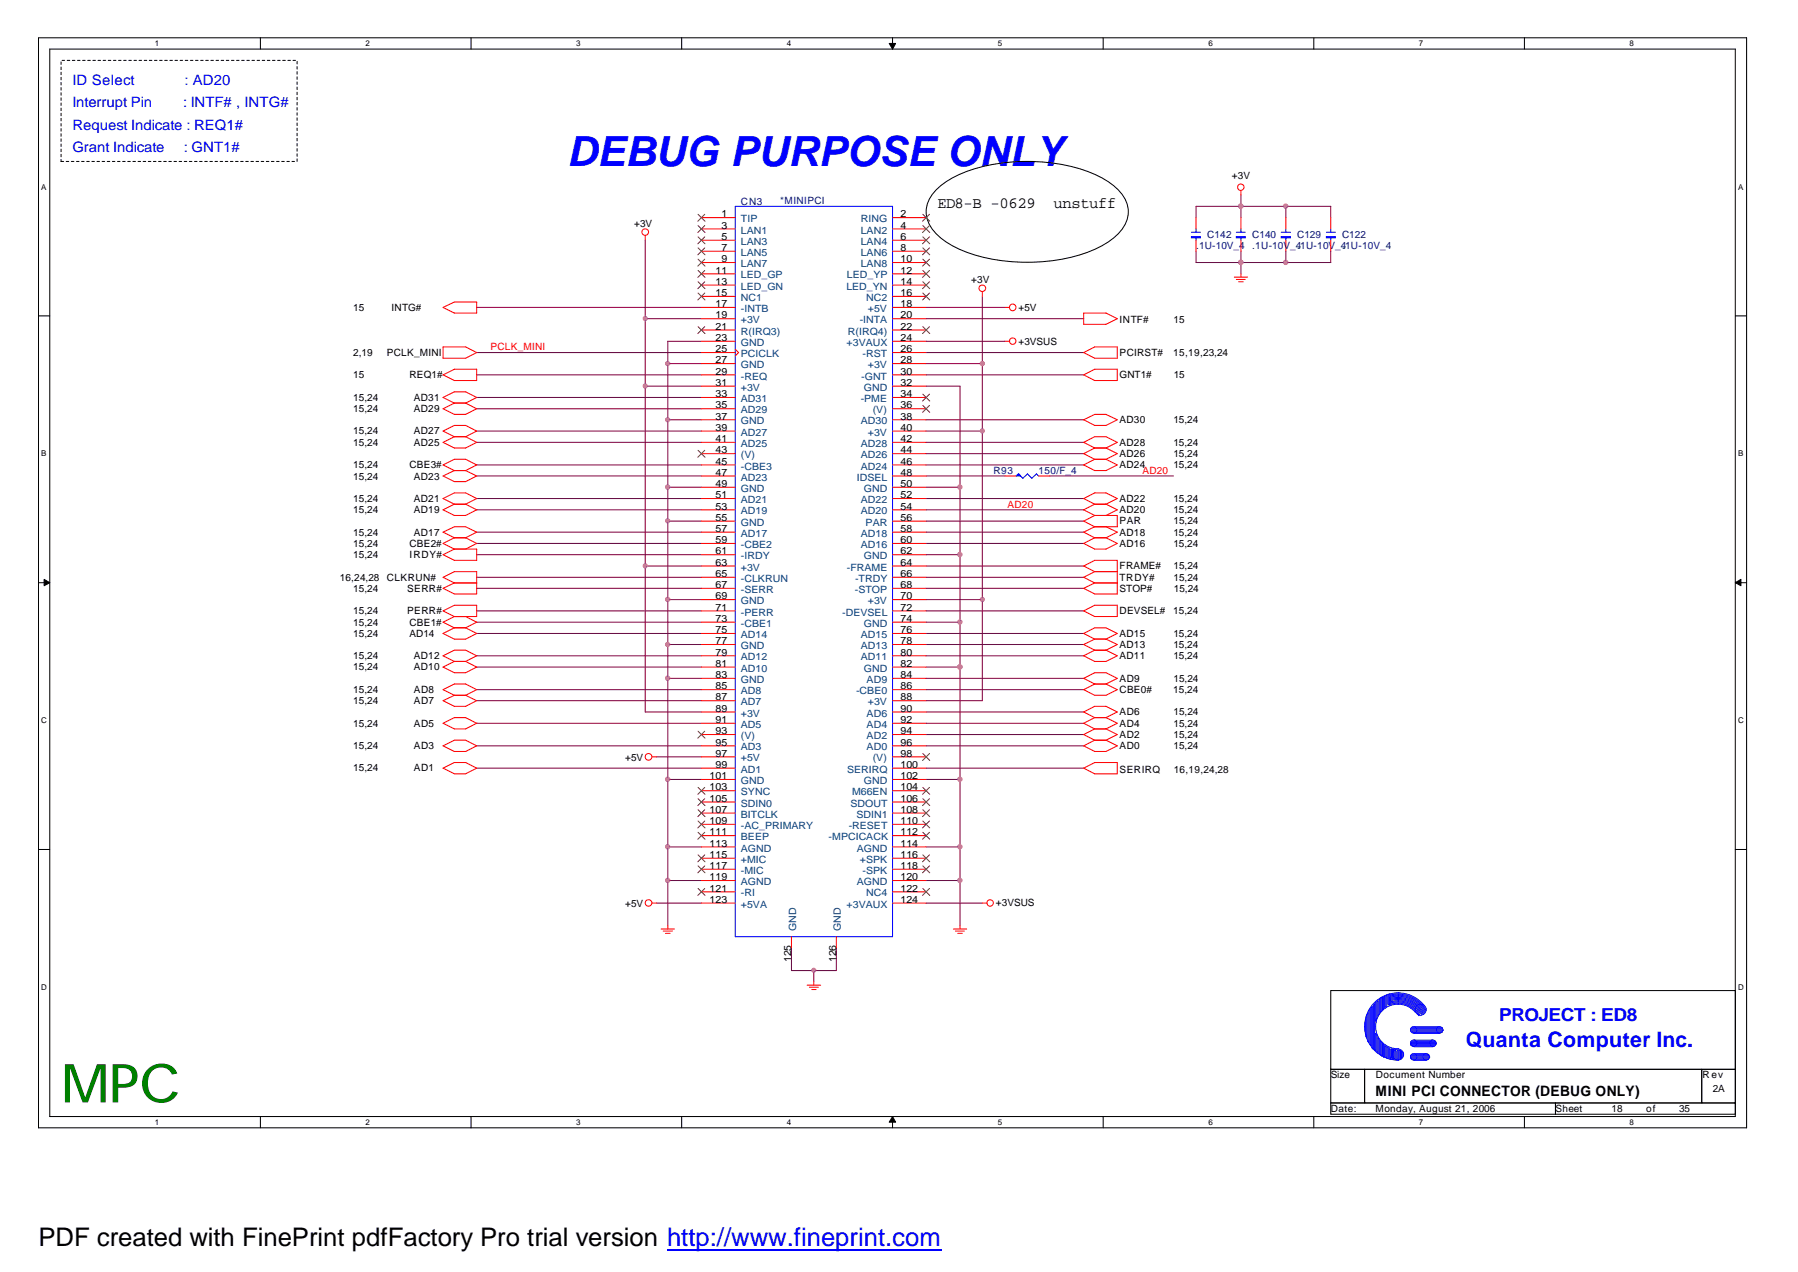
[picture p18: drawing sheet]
<svg xmlns="http://www.w3.org/2000/svg" width="297mm" height="210mm" viewBox="0 0 297 210" stroke-linecap="round" stroke-linejoin="round" font-family="sans-serif">
<defs><g id="words">
<text font-size="8.9" fill="#008000" x="10.1" y="181.9">MPC</text>
<text font-size="6.9" fill="#00f" x="93.5" y="27.4">DEBUG PURPOSE ONLY</text>
<text font-size="4.2" x="6.3" y="205.7">PDF created with FinePrint pdfFactory Pro trial version http://www.fineprint.com</text>
<text font-size="3.5" fill="#00f" x="241.9" y="172.7">Quanta Computer Inc.</text>
<text font-size="3" fill="#00f" x="247.4" y="168.5">PROJECT : ED8</text>
<g font-size="2.6">
<text x="154.7" y="34.3">ED8-B -0629</text>
<text x="173.8" y="34.3">unstuff</text>
</g>
<g font-size="2.4" fill="#00f">
<text x="11.9" y="14">ID Select</text>
<text x="11.9" y="17.7">Interrupt Pin</text>
<text x="30.2" y="17.7">: INTF# , INTG#</text>
<text x="30.4" y="14">: AD20</text>
<text x="11.9" y="21.4">Request Indicate : REQ1#</text>
<text x="11.9" y="25.1">Grant Indicate</text>
<text x="30.3" y="25.1">: GNT1#</text>
</g>
<text font-size="2.4" x="227" y="180.9">MINI PCI CONNECTOR (DEBUG ONLY)</text>
<g font-size="1.7">
<text x="203.3" y="29.6">+3V</text>
<text x="119" y="35.9">1</text>
<text x="148.6" y="35.9">2</text>
<text x="104.6" y="37.4">+3V</text>
<text x="119" y="37.7">3</text>
<text x="119" y="41.4">7</text>
<text x="119" y="39.6">5</text>
<text x="148.6" y="39.6">6</text>
<text x="148.6" y="41.4">8</text>
<text x="148.6" y="37.7">4</text>
<text x="118.1" y="45.1">11</text>
<text x="118.1" y="47">13</text>
<text x="119" y="43.3">9</text>
<text x="148.6" y="43.3">10</text>
<text x="148.6" y="45.1">12</text>
<text x="148.6" y="47">14</text>
<text x="160.3" y="46.7">+3V</text>
<text x="58.3" y="51.3">15</text>
<text x="64.6" y="51.3">INTG#</text>
<text x="118.1" y="50.7">17</text>
<text x="118.1" y="48.9">15</text>
<text x="118.1" y="52.5">19</text>
<text x="148.6" y="48.9">16</text>
<text x="148.6" y="50.7">18</text>
<text x="148.6" y="52.5">20</text>
<text x="168.1" y="51.3">+5V</text>
<text x="184.7" y="53.4">INTF#</text>
<text x="193.6" y="53.4">15</text>
<text x="58.3" y="58.7">2,19</text>
<text x="63.8" y="58.7">PCLK_MINI</text>
<text x="118.1" y="54.4">21</text>
<text x="118.1" y="56.3">23</text>
<text x="118.1" y="58.1">25</text>
<text x="118.1" y="60">27</text>
<text x="148.6" y="54.4">22</text>
<text x="148.6" y="56.3">24</text>
<text x="148.6" y="58.1">26</text>
<text x="148.6" y="60">28</text>
<text x="168.1" y="56.9">+3VSUS</text>
<text x="184.7" y="58.7">PCIRST#</text>
<text x="193.6" y="58.7">15,19,23,24</text>
<text x="58.3" y="62.4">15</text>
<text x="67.6" y="62.4">REQ1#</text>
<text x="118.1" y="61.8">29</text>
<text x="118.1" y="63.7">31</text>
<text x="118.1" y="65.5">33</text>
<text x="148.6" y="61.8">30</text>
<text x="148.6" y="63.7">32</text>
<text x="148.6" y="65.5">34</text>
<text x="184.7" y="62.4">GNT1#</text>
<text x="193.7" y="62.4">15</text>
<text x="58.3" y="68">15,24</text>
<text x="58.3" y="66.1">15,24</text>
<text x="58.3" y="71.7">15,24</text>
<text x="68.3" y="68">AD29</text>
<text x="68.3" y="66.1">AD31</text>
<text x="68.3" y="71.7">AD27</text>
<text x="118.1" y="67.4">35</text>
<text x="118.1" y="69.2">37</text>
<text x="118.1" y="71.1">39</text>
<text x="148.6" y="67.4">36</text>
<text x="148.6" y="69.2">38</text>
<text x="148.6" y="71.1">40</text>
<text x="184.7" y="69.9">AD30</text>
<text x="193.6" y="69.9">15,24</text>
<text x="58.3" y="73.5">15,24</text>
<text x="58.3" y="77.3">15,24</text>
<text x="67.6" y="77.3">CBE3#</text>
<text x="68.3" y="73.5">AD25</text>
<text x="118.1" y="74.8">43</text>
<text x="118.1" y="73">41</text>
<text x="118.1" y="76.7">45</text>
<text x="148.6" y="73">42</text>
<text x="148.6" y="74.8">44</text>
<text x="148.6" y="76.7">46</text>
<text x="184.7" y="77.3">AD24</text>
<text x="184.7" y="75.4">AD26</text>
<text x="184.7" y="73.5">AD28</text>
<text x="193.6" y="77.3">15,24</text>
<text x="193.6" y="75.4">15,24</text>
<text x="193.6" y="73.5">15,24</text>
<text x="58.3" y="79.1">15,24</text>
<text x="58.3" y="82.8">15,24</text>
<text x="68.3" y="79.1">AD23</text>
<text x="68.3" y="82.8">AD21</text>
<text x="118.1" y="78.5">47</text>
<text x="118.1" y="80.4">49</text>
<text x="118.1" y="82.2">51</text>
<text x="148.6" y="78.5">48</text>
<text x="148.6" y="80.4">50</text>
<text x="148.6" y="82.2">52</text>
<text x="184.7" y="82.8">AD22</text>
<text x="193.6" y="82.8">15,24</text>
<text x="58.3" y="84.7">15,24</text>
<text x="58.3" y="88.4">15,24</text>
<text x="68.3" y="84.7">AD19</text>
<text x="68.3" y="88.4">AD17</text>
<text x="118.1" y="84.1">53</text>
<text x="118.1" y="86">55</text>
<text x="118.1" y="87.8">57</text>
<text x="118.1" y="89.6">59</text>
<text x="148.6" y="84.1">54</text>
<text x="148.6" y="86">56</text>
<text x="148.6" y="87.8">58</text>
<text x="148.6" y="89.6">60</text>
<text x="184.7" y="84.7">AD20</text>
<text x="184.7" y="86.5">PAR</text>
<text x="184.7" y="88.4">AD18</text>
<text x="193.6" y="84.7">15,24</text>
<text x="193.6" y="88.4">15,24</text>
<text x="193.6" y="86.5">15,24</text>
<text x="56" y="95.8">16,24,28</text>
<text x="58.3" y="90.2">15,24</text>
<text x="58.3" y="92.1">15,24</text>
<text x="63.8" y="95.8">CLKRUN#</text>
<text x="67.6" y="90.2">CBE2#</text>
<text x="67.6" y="92.1">IRDY#</text>
<text x="118.1" y="91.5">61</text>
<text x="118.1" y="93.4">63</text>
<text x="118.1" y="95.2">65</text>
<text x="148.6" y="91.5">62</text>
<text x="148.6" y="93.4">64</text>
<text x="148.6" y="95.2">66</text>
<text x="184.7" y="90.2">AD16</text>
<text x="184.7" y="94">FRAME#</text>
<text x="184.7" y="95.8">TRDY#</text>
<text x="193.6" y="90.2">15,24</text>
<text x="193.6" y="95.8">15,24</text>
<text x="193.6" y="94">15,24</text>
<text x="58.3" y="97.7">15,24</text>
<text x="58.3" y="101.4">15,24</text>
<text x="67.2" y="97.7">SERR#</text>
<text x="67.2" y="101.4">PERR#</text>
<text x="118.1" y="97">67</text>
<text x="118.1" y="98.9">69</text>
<text x="118.1" y="100.8">71</text>
<text x="148.6" y="97">68</text>
<text x="148.6" y="98.9">70</text>
<text x="148.6" y="100.8">72</text>
<text x="184.7" y="97.7">STOP#</text>
<text x="184.7" y="101.4">DEVSEL#</text>
<text x="193.6" y="101.4">15,24</text>
<text x="193.7" y="97.7">15,24</text>
<text x="58.3" y="103.2">15,24</text>
<text x="58.3" y="105.1">15,24</text>
<text x="67.6" y="103.2">CBE1#</text>
<text x="67.6" y="105.1">AD14</text>
<text x="118.1" y="102.6">73</text>
<text x="118.1" y="104.5">75</text>
<text x="118.1" y="106.3">77</text>
<text x="148.6" y="102.6">74</text>
<text x="148.6" y="104.5">76</text>
<text x="148.6" y="106.3">78</text>
<text x="184.7" y="105.1">AD15</text>
<text x="184.7" y="106.9">AD13</text>
<text x="193.6" y="105.1">15,24</text>
<text x="193.6" y="106.9">15,24</text>
<text x="58.3" y="110.6">15,24</text>
<text x="58.3" y="108.8">15,24</text>
<text x="68.3" y="110.6">AD10</text>
<text x="68.3" y="108.8">AD12</text>
<text x="118.1" y="108.2">79</text>
<text x="118.1" y="110">81</text>
<text x="118.1" y="111.9">83</text>
<text x="118.1" y="113.8">85</text>
<text x="148.6" y="108.2">80</text>
<text x="148.6" y="110">82</text>
<text x="148.6" y="111.9">84</text>
<text x="148.6" y="113.8">86</text>
<text x="184.7" y="108.8">AD11</text>
<text x="184.7" y="112.5">AD9</text>
<text x="193.6" y="108.8">15,24</text>
<text x="193.6" y="112.5">15,24</text>
<text x="58.3" y="119.9">15,24</text>
<text x="58.3" y="116.2">15,24</text>
<text x="58.3" y="114.4">15,24</text>
<text x="68.3" y="119.9">AD5</text>
<text x="68.3" y="116.2">AD7</text>
<text x="68.3" y="114.4">AD8</text>
<text x="118.1" y="115.6">87</text>
<text x="118.1" y="117.4">89</text>
<text x="118.1" y="119.3">91</text>
<text x="148.6" y="115.6">88</text>
<text x="148.6" y="117.4">90</text>
<text x="148.6" y="119.3">92</text>
<text x="184.7" y="114.4">CBE0#</text>
<text x="184.7" y="119.9">AD4</text>
<text x="184.7" y="118">AD6</text>
<text x="193.6" y="114.4">15,24</text>
<text x="193.6" y="119.9">15,24</text>
<text x="193.6" y="118">15,24</text>
<text x="58.3" y="123.6">15,24</text>
<text x="68.3" y="123.6">AD3</text>
<text x="103.2" y="125.7">+5V</text>
<text x="118.1" y="121.2">93</text>
<text x="118.1" y="123">95</text>
<text x="118.1" y="124.9">97</text>
<text x="148.6" y="121.2">94</text>
<text x="148.6" y="123">96</text>
<text x="148.6" y="124.9">98</text>
<text x="184.7" y="121.8">AD2</text>
<text x="184.7" y="123.6">AD0</text>
<text x="193.6" y="121.8">15,24</text>
<text x="193.6" y="123.6">15,24</text>
<text x="58.3" y="127.3">15,24</text>
<text x="68.3" y="127.3">AD1</text>
<text x="117.1" y="128.6">101</text>
<text x="117.1" y="130.4">103</text>
<text x="118.1" y="126.7">99</text>
<text x="148.6" y="126.7">100</text>
<text x="148.6" y="128.6">102</text>
<text x="148.6" y="130.4">104</text>
<text x="184.7" y="127.5">SERIRQ</text>
<text x="193.7" y="127.5">16,19,24,28</text>
<text x="117.1" y="132.3">105</text>
<text x="117.1" y="134.1">107</text>
<text x="117.1" y="136">109</text>
<text x="117.1" y="137.9">111</text>
<text x="148.6" y="132.3">106</text>
<text x="148.6" y="134.1">108</text>
<text x="148.6" y="136">110</text>
<text x="148.6" y="137.9">112</text>
<text x="117.1" y="139.7">113</text>
<text x="117.1" y="141.6">115</text>
<text x="117.1" y="143.4">117</text>
<text x="148.6" y="139.7">114</text>
<text x="148.6" y="141.6">116</text>
<text x="148.6" y="143.4">118</text>
<text x="103.2" y="149.7">+5V</text>
<text x="117.1" y="145.3">119</text>
<text x="117.1" y="147.1">121</text>
<text x="117.1" y="149">123</text>
<text x="148.6" y="145.3">120</text>
<text x="148.6" y="147.1">122</text>
<text x="148.6" y="149">124</text>
<text x="164.3" y="149.6">+3VSUS</text>
<text x="130.6" y="158.8" transform="rotate(-90 130.6 158.8)">125</text>
<text x="138" y="158.8" transform="rotate(-90 138 158.8)">126</text>
<text x="219.6" y="177.9">Size</text>
<text x="227" y="177.9">Document Number</text>
<text x="280.9" y="177.9">R ev</text>
<text x="219.6" y="183.5">Date:</text>
<text x="227" y="183.5">Monday, August 21, 2006</text>
<text x="256.7" y="183.5">Sheet</text>
<text x="265.9" y="183.5">18</text>
<text x="271.6" y="183.5">of</text>
<text x="277.1" y="183.5">35</text>
<text x="282.6" y="180.2">2A</text>
</g>
<g font-size="1.7" fill="#000080">
<text x="122.3" y="33.9">CN3</text>
<text x="128.7" y="33.7">*MINIPCI</text>
<text x="197.4" y="41.1">.1U-10V_4</text>
<text x="199.2" y="39.3">C142</text>
<text x="206.6" y="39.3">C140</text>
<text x="206.6" y="41.1">.1U-10V_4.1U-10V_4.1U-10V_4</text>
<text x="214" y="39.3">C129</text>
<text x="221.4" y="39.3">C122</text>
<text x="164" y="78.2">R93</text>
<text x="171.4" y="78.2">150/F_4</text>
</g>
<g font-size="1.7" fill="#004080">
<text x="122.3" y="36.7">TIP</text>
<text x="122.3" y="38.5">LAN1</text>
<text x="122.3" y="40.4">LAN3</text>
<text x="142" y="40.4">LAN4</text>
<text x="142" y="38.5">LAN2</text>
<text x="142.1" y="36.7">RING</text>
<text x="122.3" y="42.2">LAN5</text>
<text x="122.3" y="44.1">LAN7</text>
<text x="122.3" y="45.9">LED_GP</text>
<text x="122.3" y="47.8">LED_GN</text>
<text x="139.7" y="47.8">LED_YN</text>
<text x="139.7" y="45.9">LED_YP</text>
<text x="142" y="42.2">LAN6</text>
<text x="142" y="44.1">LAN8</text>
<text x="122.3" y="51.5">-INTB</text>
<text x="122.3" y="49.7">NC1</text>
<text x="122.3" y="53.4">+3V</text>
<text x="141.9" y="53.4">-INTA</text>
<text x="142.9" y="49.7">NC2</text>
<text x="143.2" y="51.5">+5V</text>
<text x="122.3" y="55.2">R(IRQ3)</text>
<text x="122.3" y="57.1">GND</text>
<text x="122.3" y="58.9">PCICLK</text>
<text x="139.7" y="57.1">+3VAUX</text>
<text x="139.9" y="55.2">R(IRQ4)</text>
<text x="142.3" y="58.9">-RST</text>
<text x="122.3" y="60.8">GND</text>
<text x="122.3" y="62.6">-REQ</text>
<text x="122.3" y="64.5">+3V</text>
<text x="142.1" y="62.6">-GNT</text>
<text x="142.5" y="64.5">GND</text>
<text x="143.2" y="60.8">+3V</text>
<text x="122.3" y="66.4">AD31</text>
<text x="122.3" y="68.2">AD29</text>
<text x="122.3" y="70">GND</text>
<text x="122.3" y="71.9">AD27</text>
<text x="142" y="66.4">-PME</text>
<text x="142" y="70">AD30</text>
<text x="143.2" y="71.9">+3V</text>
<text x="144" y="68.2">(V)</text>
<text x="122.3" y="75.6">(V)</text>
<text x="122.3" y="73.8">AD25</text>
<text x="122.3" y="77.5">-CBE3</text>
<text x="142" y="73.8">AD28</text>
<text x="142" y="75.6">AD26</text>
<text x="142" y="77.5">AD24</text>
<text x="122.3" y="79.3">AD23</text>
<text x="122.3" y="81.2">GND</text>
<text x="122.3" y="83">AD21</text>
<text x="141.4" y="79.3">IDSEL</text>
<text x="142" y="83">AD22</text>
<text x="142.5" y="81.2">GND</text>
<text x="122.3" y="84.9">AD19</text>
<text x="122.3" y="86.8">GND</text>
<text x="122.3" y="88.6">AD17</text>
<text x="142" y="84.9">AD20</text>
<text x="142" y="88.6">AD18</text>
<text x="142.8" y="86.8">PAR</text>
<text x="122.3" y="90.4">-CBE2</text>
<text x="122.3" y="92.3">-IRDY</text>
<text x="122.3" y="94.2">+3V</text>
<text x="139.7" y="94.2">-FRAME</text>
<text x="142" y="90.4">AD16</text>
<text x="142.5" y="92.3">GND</text>
<text x="122.3" y="96">-CLKRUN</text>
<text x="122.3" y="97.8">-SERR</text>
<text x="122.3" y="99.7">GND</text>
<text x="122.3" y="101.6">-PERR</text>
<text x="139" y="101.6">-DEVSEL</text>
<text x="141.1" y="97.8">-STOP</text>
<text x="141.1" y="96">-TRDY</text>
<text x="143.2" y="99.7">+3V</text>
<text x="122.3" y="103.4">-CBE1</text>
<text x="122.3" y="105.3">AD14</text>
<text x="122.3" y="107.1">GND</text>
<text x="142" y="105.3">AD15</text>
<text x="142" y="107.1">AD13</text>
<text x="142.5" y="103.4">GND</text>
<text x="122.3" y="109">AD12</text>
<text x="122.3" y="110.8">AD10</text>
<text x="122.3" y="112.7">GND</text>
<text x="142" y="109">AD11</text>
<text x="142.5" y="110.8">GND</text>
<text x="143" y="112.7">AD9</text>
<text x="122.3" y="114.6">AD8</text>
<text x="122.3" y="116.4">AD7</text>
<text x="122.3" y="118.3">+3V</text>
<text x="141.3" y="114.6">-CBE0</text>
<text x="143" y="118.3">AD6</text>
<text x="143.2" y="116.4">+3V</text>
<text x="122.3" y="120.1">AD5</text>
<text x="122.3" y="122">(V)</text>
<text x="122.3" y="123.8">AD3</text>
<text x="122.3" y="125.7">+5V</text>
<text x="143" y="120.1">AD4</text>
<text x="143" y="122">AD2</text>
<text x="143" y="123.8">AD0</text>
<text x="144" y="125.7">(V)</text>
<text x="122.3" y="127.5">AD1</text>
<text x="122.3" y="129.4">GND</text>
<text x="122.3" y="131.2">SYNC</text>
<text x="139.8" y="127.5">SERIRQ</text>
<text x="140.6" y="131.2">M66EN</text>
<text x="142.5" y="129.4">GND</text>
<text x="122.3" y="133.1">SDIN0</text>
<text x="122.3" y="134.9">BITCLK</text>
<text x="122.3" y="136.8">-AC_PRIMARY</text>
<text x="140" y="136.8">-RESET</text>
<text x="140.3" y="133.1">SDOUT</text>
<text x="141.3" y="134.9">SDIN1</text>
<text x="122.3" y="138.7">BEEP</text>
<text x="122.3" y="140.5">AGND</text>
<text x="122.3" y="142.4">+MIC</text>
<text x="136.7" y="138.7">-MPCICACK</text>
<text x="141.4" y="140.5">AGND</text>
<text x="141.9" y="142.4">+SPK</text>
<text x="122.3" y="144.2">-MIC</text>
<text x="122.3" y="146.1">AGND</text>
<text x="122.3" y="147.9">-RI</text>
<text x="122.3" y="149.8">+5VA</text>
<text x="139.7" y="149.8">+3VAUX</text>
<text x="141.4" y="146.1">AGND</text>
<text x="142.3" y="144.2">-SPK</text>
<text x="142.9" y="147.9">NC4</text>
<text x="131.4" y="153.6" transform="rotate(-90 131.4 153.6)">GND</text>
<text x="138.8" y="153.6" transform="rotate(-90 138.8 153.6)">GND</text>
</g>
<g font-size="1.7" fill="#f00">
<text x="80.9" y="57.8">PCLK_MINI</text>
<text x="166.2" y="83.7">AD20</text>
<text x="188.5" y="78.2">AD20</text>
</g>
<g font-size="1.3">
<text x="25.6" y="7.6">1</text>
<text x="60.3" y="7.6">2</text>
<text x="95.1" y="7.6">3</text>
<text x="129.8" y="7.6">4</text>
<text x="164.6" y="7.6">5</text>
<text x="199.4" y="7.6">6</text>
<text x="234.1" y="7.6">7</text>
<text x="268.9" y="7.6">8</text>
<text x="6.8" y="31.3">A</text>
<text x="286.8" y="31.3">A</text>
<text x="6.8" y="75.3">B</text>
<text x="286.8" y="75.3">B</text>
<text x="6.8" y="119.4">C</text>
<text x="286.8" y="119.4">C</text>
<text x="6.8" y="163.4">D</text>
<text x="286.8" y="163.4">D</text>
<text x="25.6" y="185.6">1</text>
<text x="60.3" y="185.6">2</text>
<text x="95.1" y="185.6">3</text>
<text x="129.8" y="185.6">4</text>
<text x="164.6" y="185.6">5</text>
<text x="199.4" y="185.6">6</text>
<text x="234.1" y="185.6">7</text>
<text x="268.9" y="185.6">8</text>
</g>
</g></defs>
<g fill="none" stroke="#000" stroke-width=".17">
<path d="M6.3 6.2h281.9v179.9h-281.9zM8.2 8.1h278.1v176.1h-278.1zM43 6.2v1.9M77.7 6.2v1.9M112.5 6.2v1.9M147.3 6.2v1.9M182 6.2v1.9M216.8 6.2v1.9M251.5 6.2v1.9M154.3 31.5a17.6 17.6 0 0 1 9.9-4.4 30.2 30.2 0 0 1 16.5 1.7 9.7 9.7 0 0 1 5.1 4.4 4.7 4.7 0 0 1-1.1 5.2 17.6 17.6 0 0 1-9.9 4.5 30.1 30.1 0 0 1-16.5-1.8 9.7 9.7 0 0 1-5.1-4.4 4.7 4.7 0 0 1 1.1-5.2zM6.3 52.1h1.9M286.3 52.1h1.9"/>
<path d="M6.3 96.2h1.9M286.3 96.2h1.9M6.3 140.2h1.9M286.3 140.2h1.9M219.6 163.5h66.7v13h-66.7zM219.6 176.5h5.6v5.5h-5.6zM225.2 176.5h55.6v5.5h-55.6zM280.8 176.5h5.5v5.5h-5.5zM43 184.2v1.9M77.7 184.2v1.9M112.5 184.2v1.9M147.3 184.2v1.9"/>
<path d="M182 184.2v1.9M216.8 184.2v1.9M219.6 182h37.1v1.9h-37.1zM251.5 184.2v1.9M256.7 182h29.6v1.9h-29.6z"/>
</g>
<g fill="#000" stroke="#000" stroke-width=".17">
<path d="M146.7 7.2h1.1l-.5 .9z" fill-rule="evenodd"/>
<path d="M7.3 95.6l.9 .6-.9 .5z" fill-rule="evenodd"/>
<path d="M286.3 96.2l1-.6v1.1z" fill-rule="evenodd"/>
<path d="M147.3 184.2l.5 1h-1.1z" fill-rule="evenodd"/>
</g>
<g fill="none" stroke="#800040" stroke-width=".17">
<path d="M106.5 39.6v77.9h9.2M197.4 35.9v-1.8h22.2v1.8M204.8 32.2v3.7M212.2 34.1v1.8M78.7 58.2h37M78.7 50.7h37M106.5 52.6h9.2M115.7 56.3h-5.5v96.4M152.8 56.3h13M152.8 58.2h26M152.8 50.7h13M152.8 52.6h26"/>
<path d="M162.1 48.9v66.7h-9.3M197.4 41.5v1.8h22.2v-1.8M204.8 41.5v3.7M212.2 41.5v1.8M78.7 76.7h37M78.7 61.9h37M78.7 73h37M78.7 78.5h37M78.7 67.5h37M78.7 65.6h37M78.7 71.1h37M106.5 63.7h9.2"/>
<path d="M110.2 60h5.5M110.2 69.3h5.5M152.8 63.7h5.6v89M152.8 76.7h26M152.8 61.9h26M152.8 73h26M152.8 60h9.3M152.8 78.5h13M152.8 69.3h26M152.8 71.1h9.3M152.8 74.9h26M173.2 78.5h20.4"/>
<path d="M78.7 95.3h37M78.7 89.7h37M78.7 84.1h37M78.7 97.1h37M78.7 91.5h37M78.7 82.3h37M78.7 87.8h37M106.5 93.4h9.2M110.2 86h5.5M110.2 98.9h5.5M110.2 80.4h5.5M152.8 93.4h26"/>
<path d="M152.8 95.3h26M152.8 89.7h26M152.8 86h26M152.8 84.1h26M152.8 97.1h26M152.8 98.9h9.3M152.8 80.4h5.6M152.8 91.5h5.6M152.8 82.3h26M152.8 87.8h26M78.7 100.8h37M78.7 110.1h37"/>
<path d="M78.7 104.5h37M78.7 102.7h37M78.7 108.2h37M78.7 115.6h37M78.7 113.8h37M78.7 119.4h37M110.2 111.9h5.5M110.2 106.4h5.5M152.8 117.5h26M152.8 100.8h26M152.8 111.9h26M152.8 110.1h5.6"/>
<path d="M152.8 104.5h26M152.8 102.7h5.6M152.8 106.4h26M152.8 108.2h26M152.8 113.8h26M152.8 119.4h26M78.7 123.1h37M78.7 126.8h37M108.3 124.9h7.4M110.2 139.8h5.5M110.2 128.6h5.5M152.8 123.1h26"/>
<path d="M152.8 139.8h5.6M152.8 126.8h26M152.8 128.6h5.6M152.8 121.2h26M108.3 149h7.4M110.2 145.3h5.5M130.6 156.4v3.8h7.4v-3.8M152.8 149h9.3M152.8 145.3h5.6M134.3 160.2v1.8"/>
</g>
<g fill="none" stroke="#f00" stroke-width=".17">
<path d="M106.5 38.9v.7M115.7 35.9h5.6M115.7 37.8h5.6M115.7 39.6h5.6M147.3 35.9h5.5M147.3 37.8h5.5M147.3 39.6h5.5M197.4 35.9v1.9M197.4 39.6v1.9M204.8 31.5v.7M204.8 35.9v1.9M204.8 39.6v1.9"/>
<path d="M212.2 35.9v1.9M212.2 39.6v1.9M219.6 35.9v1.9M219.6 39.6v1.9M73.1 50.7l1.9-.9h3.7v1.9h-3.7zM73.1 57.2h3.7l1.9 1-1.9 .9h-3.7zM115.7 50.7h5.6M115.7 56.3h5.6M115.7 41.5h5.6M115.7 43.3h5.6M115.7 45.2h5.6M115.7 47h5.6"/>
<path d="M115.7 48.9h5.6M115.7 52.6h5.6M115.7 54.5h5.6M115.7 58.2h5.6M121.3 57.6l.6 .6-.6 .5M147.3 50.7h5.5M147.3 56.3h5.5M147.3 41.5h5.5M147.3 43.3h5.5M147.3 45.2h5.5M147.3 47h5.5M147.3 48.9h5.5"/>
<path d="M147.3 52.6h5.5M147.3 54.5h5.5M147.3 58.2h5.5M162.1 48.1v.8M165.8 50.7h.8M165.8 56.3h.8M178.8 51.7h3.7l1.9 .9-1.9 .9h-3.7zM178.8 58.2l1.8-1h3.8v1.9h-3.8zM203.7 45.7h2.2M204 46.1h1.5M204.4 46.5h.7M204.8 45.2v.5"/>
<path d="M73.1 61.9l1.9-1h3.7v1.9h-3.7zM75 72.1l-1.9 .9 1.9 .9h1.8l1.9-.9-1.9-.9M75 72.1h1.8M75 66.5l-1.9 1 1.9 .9h1.8l1.9-.9-1.9-1M75 66.5h1.8M75 66.5l-1.9-.9 1.9-.9h1.8l1.9 .9-1.9 .9M75 72.1l-1.9-1 1.9-.9h1.8l1.9 .9-1.9 1M75 77.7l-1.9-1 1.9-.9h1.8l1.9 .9-1.9 1M75 77.7h1.8M75 77.7l-1.9 .8 1.9 1h1.8l1.9-1-1.9-.8M115.7 60h5.6M115.7 61.9h5.6"/>
<path d="M115.7 63.7h5.6M115.7 65.6h5.6M115.7 67.5h5.6M115.7 69.3h5.6M115.7 71.1h5.6M115.7 74.9h5.6M115.7 73h5.6M115.7 76.7h5.6M115.7 78.5h5.6M147.3 60h5.5M147.3 61.9h5.5M147.3 63.7h5.5"/>
<path d="M147.3 65.6h5.5M147.3 67.5h5.5M147.3 69.3h5.5M147.3 71.1h5.5M147.3 74.9h5.5M147.3 73h5.5M147.3 76.7h5.5M147.3 78.5h5.5M165.8 78.5h1.9M171.4 78.5h1.8M178.8 61.9l1.8-1h3.8v1.9h-3.8zM178.8 69.3l1.8-.9h1.9l1.9 .9-1.9 .9h-1.9z"/>
<path d="M180.6 73.9h1.9M180.6 73.9l-1.8-.9 1.8-.9h1.9l1.9 .9-1.9 .9M180.6 75.8l-1.8 .9 1.8 1h1.9l1.9-1-1.9-.9M180.6 75.8h1.9M180.6 73.9l-1.8 1 1.8 .9M182.5 73.9l1.9 1-1.9 .9M73.1 91.5l1.9-.9h3.7v1.9h-3.7zM73.1 95.3l1.9-1h3.7v3.7h-3.7l-1.9-.9 1.9-.9zM75 83.2l-1.9 .9 1.9 1h1.8l1.9-1-1.9-.9M75 83.2h1.8M75 83.2l-1.9-.9 1.9-1h1.8l1.9 1-1.9 .9M75 88.7l-1.9 1 1.9 .9"/>
<path d="M75 88.7h1.8M75 88.7l-1.9-.9 1.9-.9h1.8l1.9 .9-1.9 .9M75 96.2h3.7M76.8 88.7l1.9 1-1.9 .9M115.7 80.4h5.6M115.7 82.3h5.6M115.7 84.1h5.6M115.7 86h5.6M115.7 87.8h5.6M115.7 89.7h5.6M115.7 91.5h5.6M115.7 93.4h5.6"/>
<path d="M115.7 95.3h5.6M115.7 97.1h5.6M115.7 98.9h5.6M147.3 80.4h5.5M147.3 82.3h5.5M147.3 84.1h5.5M147.3 86h5.5M147.3 87.8h5.5M147.3 89.7h5.5M147.3 91.5h5.5M147.3 93.4h5.5M147.3 95.3h5.5"/>
<path d="M147.3 97.1h5.5M147.3 98.9h5.5M180.6 85.1h3.8v1.8h-3.8M180.6 94.3l-1.8-.9 1.8-.9h3.8v5.5h-3.8l-1.8-.9 1.8-.9M180.6 83.2h1.9M180.6 83.2l-1.8-.9 1.8-1h1.9l1.9 1-1.9 .9M180.6 88.7l-1.8 1 1.8 .9h1.9l1.9-.9-1.9-1M180.6 88.7h1.9M180.6 96.2h3.8M180.6 94.3h3.8M180.6 83.2l-1.8 .9 1.8 1M180.6 85.1l-1.8 .9 1.8 .9"/>
<path d="M180.6 86.9l-1.8 .9 1.8 .9M180.6 94.3l-1.8 1 1.8 .9M182.5 83.2l1.9 .9-1.9 1M182.5 86.9l1.9 .9-1.9 .9M73.1 100.8l1.9-.9h3.7v1.8h-3.7zM73.1 119.4l1.9-1h1.8l1.9 1-1.9 .9h-1.8zM75 103.6h1.8M75 101.7l-1.9 1 1.9 .9M75 103.6l-1.9 .9 1.9 1h1.8l1.9-1-1.9-.9M75 109.1l-1.9 1 1.9 .9h1.8l1.9-.9-1.9-1M75 109.1h1.8M75 109.1l-1.9-.9 1.9-.9h1.8l1.9 .9-1.9 .9"/>
<path d="M75 114.7l-1.9 .9 1.9 1h1.8l1.9-1-1.9-.9M75 114.7h1.8M75 114.7l-1.9-.9 1.9-.9h1.8l1.9 .9-1.9 .9M76.8 101.7l1.9 1-1.9 .9M115.7 100.8h5.6M115.7 102.7h5.6M115.7 104.5h5.6M115.7 106.4h5.6M115.7 108.2h5.6M115.7 110.1h5.6M115.7 111.9h5.6M115.7 113.8h5.6"/>
<path d="M115.7 115.6h5.6M115.7 117.5h5.6M115.7 119.4h5.6M147.3 100.8h5.5M147.3 102.7h5.5M147.3 104.5h5.5M147.3 106.4h5.5M147.3 108.2h5.5M147.3 110.1h5.5M147.3 111.9h5.5M147.3 113.8h5.5M147.3 115.6h5.5"/>
<path d="M147.3 117.5h5.5M147.3 119.4h5.5M178.8 100.8l1.8-.9h3.8v1.8h-3.8zM180.6 105.5l-1.8-1 1.8-.9h1.9l1.9 .9-1.9 1M180.6 105.5h1.9M180.6 112.9l-1.8-1 1.8-.9h1.9l1.9 .9-1.9 1M180.6 107.3l-1.8 .9 1.8 .9h1.9l1.9-.9-1.9-.9M180.6 107.3h1.9M180.6 118.4h1.9M180.6 118.4l-1.8-.9 1.8-.9h1.9l1.9 .9-1.9 .9M180.6 112.9l-1.8 .9 1.8 .9h1.9l1.9-.9-1.9-.9M180.6 112.9h1.9"/>
<path d="M180.6 105.5l-1.8 .9 1.8 .9M180.6 118.4l-1.8 1 1.8 .9M182.5 105.5l1.9 .9-1.9 .9M182.5 118.4l1.9 1-1.9 .9M73.1 123.1l1.9-1h1.8l1.9 1-1.9 .9h-1.8zM73.1 126.8l1.9-1h1.8l1.9 1-1.9 .9h-1.8zM107.6 124.9h.7M115.7 124.9h5.6M115.7 121.2h5.6M115.7 123.1h5.6M115.7 126.8h5.6M115.7 128.6h5.6"/>
<path d="M115.7 130.5h5.6M115.7 132.3h5.6M115.7 134.2h5.6M115.7 136h5.6M115.7 137.9h5.6M115.7 139.8h5.6M147.3 124.9h5.5M147.3 121.2h5.5M147.3 123.1h5.5M147.3 126.8h5.5M147.3 128.6h5.5M147.3 130.5h5.5"/>
<path d="M147.3 132.3h5.5M147.3 134.2h5.5M147.3 136h5.5M147.3 137.9h5.5M147.3 139.8h5.5M178.8 126.8l1.8-1h3.8v1.9h-3.8zM180.6 120.3h1.9M180.6 122.1l-1.8 1 1.8 .9h1.9l1.9-.9-1.9-1M180.6 122.1h1.9M180.6 120.3l-1.8 .9 1.8 .9M182.5 120.3l1.9 .9-1.9 .9M107.6 149h.7"/>
<path d="M109.1 153.3h2.2M109.4 153.6h1.6M109.8 154h.8M110.2 152.7v.6M115.7 149h5.6M115.7 141.6h5.6M115.7 143.4h5.6M115.7 145.3h5.6M115.7 147.2h5.6M130.6 154.6v1.8M138 154.6v1.8M147.3 149h5.5"/>
<path d="M147.3 141.6h5.5M147.3 143.4h5.5M147.3 145.3h5.5M147.3 147.2h5.5M157.3 153.3h2.2M157.6 153.6h1.5M158 154h.8M158.4 152.7v.6M162.1 149h.8M133.2 162.6h2.2M133.6 162.9h1.4M133.9 163.3h.8"/>
<path d="M134.3 162v.6"/>
<circle cx="106.5" cy="38.3" r=".55"/>
<circle cx="204.7" cy="30.9" r=".54"/>
<circle cx="162.1" cy="47.6" r=".55"/>
<circle cx="167.1" cy="50.7" r=".55"/>
<circle cx="167.1" cy="56.3" r=".54"/>
<circle cx="107" cy="124.9" r=".56"/>
<circle cx="107" cy="149" r=".55"/>
<circle cx="163.4" cy="149" r=".54"/>
</g>
<path d="M10.1 10h38.9v16.6h-38.9z" fill="none" stroke="#000" stroke-width=".17" stroke-dasharray=".4"/>
<g fill="none" stroke="#00f" stroke-width=".17">
<path d="M121.3 34.1h26v120.5h-26zM196.6 38.3h1.5M197.4 37.8v.5M197.4 39.3v.3M204 38.3h1.5M204.8 37.8v.5M204.8 39.3v.3M211.4 38.3h1.5M212.2 37.8v.5M212.2 39.3v.3M218.9 38.3h1.4M219.6 37.8v.5"/>
<path d="M219.6 39.3v.3M167.7 78.5l.4-.3 .7 .7 .7-.7 .8 .7 .7-.7 .4 .3M225.3 168.1v2.6l.2 .6v-3.7l.2-.4v4.6l.2 .2v-5.2l.2-.3v5.9l.2 .2v-6.3l.1-.2v7M227 165.3v3.2l.2-.5v-2.7l.2-.1v2.4l.2-.2v-2.5l.2-.1v2.2l.1-.2v-2.2h.2v2l.2-.1v-1.9l.2-.2v1.9l.2-.2v-1.7l.2-.2v1.9M229.2 165.8l1.5-.3a3.8 3.8 0 0 1 3.4 2.1M229.2 165.6l1.5-.3a4 4 0 0 1 3.6 2.3M229.2 165.4l1.5-.2a4.2 4.2 0 0 1 3.7 2M229.2 165.2l1.5-.3a4.4 4.4 0 0 1 4 2.5M229.2 165a4.7 4.7 0 0 1 5.7 2.4M229.2 164.8l1.5-.2a4.7 4.7 0 0 1 4.2 2.5M229.2 164.6l1.5-.2a4.9 4.9 0 0 1 4.4 2.6M229.2 172.9v1.7h-.1v-1.7l-.2-.2v1.9l-.2-.2v-1.7l-.2-.1v1.8h-.2v-2l-.2-.2v2h-.2v-2.2l-.1-.2v2.2l-.2-.1v-2.3l-.2-.3v2.4l-.2-.2v-2.6l-.2-.4v2.8h-.2v-7.6l-.1 .2v7.2"/>
<path d="M229.2 173.1h.2v1.5h.2v-1.5h.2v1.7h-.4l.6-1.7v1.7l.2-.2v-1.5l.1 .4v1.3h.2v-1.5h.2v1.5h.2v-1.5h.2v1.5l.2-.2v-1.1l.2 .2v.7M229.2 164.1v1.8l-.1-.2v-1.5zM229.4 164.2l1.3-.1a5.3 5.3 0 0 1 4.6 2.6M229.4 164.4l1.3-.2a5.1 5.1 0 0 1 4.5 2.6M229.4 164.2v1.5M233 169.6h5v.2h-5.3v.2h5.4l-.1 .2h-5l.1 .2h4.9M233 174h2.7v.2h-3v.2h3.2l-.2 .2h-3l.4 .2h2.6M233 171.8h3.9v.2h-3.9l-.3 .2h4.3l-.1 .2h-4.2l.4 .2h3.5M233.3 173.9h2.1M233.3 175h2.1M233.3 172.7h3.2M233.3 171.6h3.2"/>
<path d="M233.3 170.5h4.3M233.3 169.4h4.3M233.6 167.1a3.7 3.7 0 0 0-2.9-1.4 3.7 3.7 0 0 0-3.7 3.7 3.7 3.7 0 0 0 3.7 3.7M235 166a5.5 5.5 0 0 0-4.3-2.2 5.5 5.5 0 0 0-5.5 5.7v-.1a5.5 5.5 0 0 0 5.5 5.5"/>
<circle cx="230.7" cy="174" r=".91"/>
<circle cx="233.3" cy="170" r=".54"/>
<circle cx="233.3" cy="174.4" r=".54"/>
<circle cx="233.3" cy="172.2" r=".54"/>
<circle cx="234.4" cy="166.6" r=".91"/>
<circle cx="235.3" cy="174.4" r=".55"/>
<circle cx="236.4" cy="172.2" r=".54"/>
<circle cx="237.5" cy="170" r=".54"/>
</g>
<g fill="none" stroke="#804000" stroke-width=".17">
<path d="M115.2 35.4l1.1 1.1M115.2 37.2l1.1 1.2M115.2 39.1l1.1 1.1M116.3 35.4l-1.2 1.1M116.3 37.2l-1.2 1.2M116.3 39.1l-1.2 1.1M152.3 39.1l1.1 1.1M152.3 35.4l1.1 1.1M152.3 37.2l1.1 1.2M153.4 39.1l-1.2 1.1M153.4 35.4l-1.2 1.1M153.4 37.2l-1.2 1.2"/>
<path d="M115.2 40.9l1.1 1.2M115.2 42.8l1.1 1.1M115.2 44.6l1.1 1.2M115.2 46.5l1.1 1.1M115.2 48.4l1.1 1.1M115.2 53.9l1.1 1.1M116.3 40.9l-1.2 1.2M116.3 42.8l-1.2 1.1M116.3 44.6l-1.2 1.2M116.3 46.5l-1.2 1.1M116.3 48.4l-1.2 1.1M116.3 53.9l-1.2 1.1"/>
<path d="M152.3 40.9l1.1 1.2M152.3 42.8l1.1 1.1M152.3 44.6l1.1 1.2M152.3 46.5l1.1 1.1M152.3 48.4l1.1 1.1M152.3 53.9l1.1 1.1M153.4 40.9l-1.2 1.2M153.4 42.8l-1.2 1.1M153.4 44.6l-1.2 1.2M153.4 46.5l-1.2 1.1M153.4 48.4l-1.2 1.1M153.4 53.9l-1.2 1.1"/>
<path d="M115.2 74.3l1.1 1.2M116.3 74.3l-1.2 1.2M152.3 65l1.1 1.2M152.3 66.9l1.1 1.1M153.4 65l-1.2 1.2M153.4 66.9l-1.2 1.1M115.2 120.7l1.1 1.1M115.2 129.9l1.1 1.2M115.2 131.8l1.1 1.1M115.2 133.6l1.1 1.2M115.2 135.5l1.1 1.1M115.2 137.3l1.1 1.2"/>
<path d="M116.3 120.7l-1.2 1.1M116.3 129.9l-1.2 1.2M116.3 131.8l-1.2 1.1M116.3 133.6l-1.2 1.2M116.3 135.5l-1.2 1.1M116.3 137.3l-1.2 1.2M152.3 124.3l1.1 1.2M152.3 129.9l1.1 1.2M152.3 131.8l1.1 1.1M152.3 133.6l1.1 1.2M152.3 135.5l1.1 1.1M152.3 137.3l1.1 1.2"/>
<path d="M153.4 124.3l-1.2 1.2M153.4 129.9l-1.2 1.2M153.4 131.8l-1.2 1.1M153.4 133.6l-1.2 1.2M153.4 135.5l-1.2 1.1M153.4 137.3l-1.2 1.2M115.2 141.1l1.1 1.1M115.2 142.9l1.1 1.1M115.2 146.6l1.1 1.2M116.3 141.1l-1.2 1.1M116.3 142.9l-1.2 1.1M116.3 146.6l-1.2 1.2"/>
<path d="M152.3 141.1l1.1 1.1M152.3 142.9l1.1 1.1M152.3 146.6l1.1 1.2M153.4 141.1l-1.2 1.1M153.4 142.9l-1.2 1.1M153.4 146.6l-1.2 1.2"/>
</g>
<g fill="#00f" stroke="#00f" stroke-width=".17">
<path d="M167.7 78.5l.4-.3 .3 .3-.3-.3 .3 .3z" fill-rule="evenodd"/>
<path d="M211.4 39h1.5v.3h-1.5z" fill-rule="evenodd"/>
<path d="M196.6 39h1.5v.3h-1.5z" fill-rule="evenodd"/>
<path d="M218.9 39h1.4v.3h-1.4z" fill-rule="evenodd"/>
<path d="M204 39h1.5v.3h-1.5z" fill-rule="evenodd"/>
</g>
<g fill="#f0f" stroke="#f0f" stroke-width=".17">
<circle cx="204.7" cy="43.3" r=".37"/>
<circle cx="212.1" cy="43.3" r=".37"/>
<circle cx="158.4" cy="110.1" r=".37"/>
<circle cx="110.2" cy="111.9" r=".37"/>
<circle cx="158.4" cy="102.6" r=".37"/>
<circle cx="110.2" cy="139.7" r=".37"/>
<circle cx="110.2" cy="80.4" r=".37"/>
<circle cx="158.4" cy="145.3" r=".37"/>
<circle cx="158.4" cy="139.7" r=".37"/>
<circle cx="110.2" cy="60" r=".36"/>
<circle cx="110.2" cy="106.4" r=".36"/>
<circle cx="110.2" cy="69.3" r=".36"/>
<circle cx="110.2" cy="145.3" r=".37"/>
<circle cx="110.2" cy="85.9" r=".36"/>
<circle cx="158.4" cy="91.5" r=".37"/>
<circle cx="110.2" cy="128.6" r=".37"/>
<circle cx="158.4" cy="128.6" r=".37"/>
<circle cx="158.4" cy="80.4" r=".37"/>
<circle cx="110.2" cy="98.9" r=".37"/>
<circle cx="162.1" cy="60" r=".34"/>
<circle cx="106.5" cy="52.6" r=".35"/>
<circle cx="162.1" cy="98.9" r=".35"/>
<circle cx="106.5" cy="93.4" r=".35"/>
<circle cx="134.3" cy="160.1" r=".34"/>
<circle cx="106.5" cy="63.7" r=".35"/>
<circle cx="162.1" cy="71.1" r=".35"/>
<circle cx="204.7" cy="34" r=".37"/>
<circle cx="212.1" cy="34" r=".37"/>
</g>
<path d="M110.1 206.3h45.2" fill="none" stroke="#00f" stroke-width=".3"/>
<use href="#words"/>
</svg>
